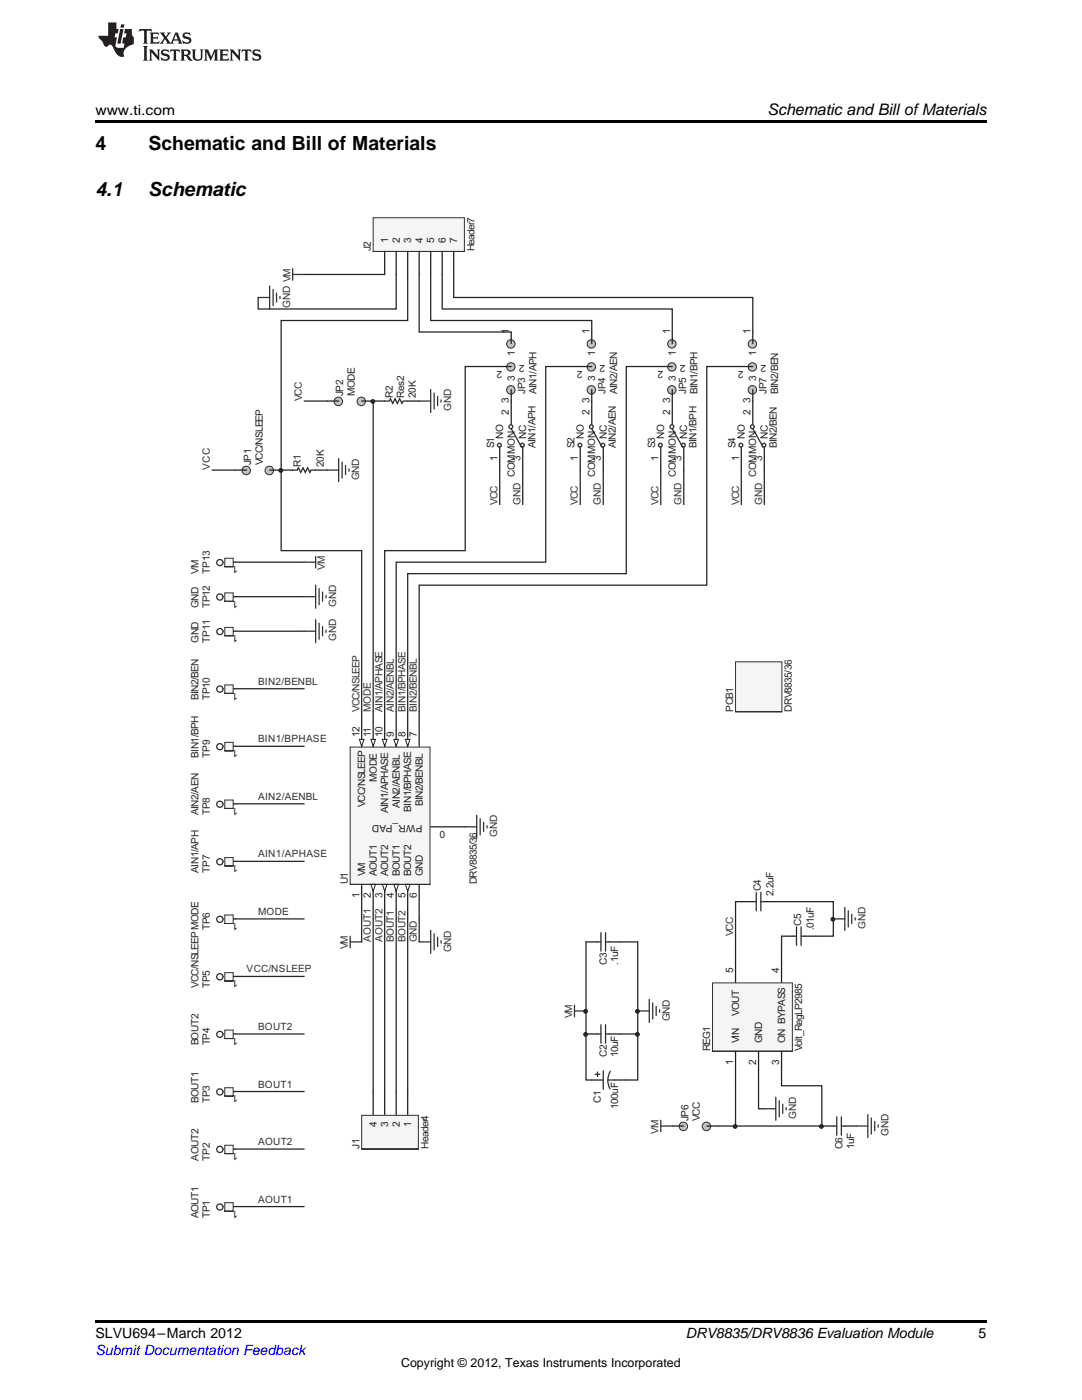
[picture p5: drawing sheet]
<svg xmlns="http://www.w3.org/2000/svg" width="216mm" height="279mm" viewBox="0 0 216 279" stroke-linecap="round" stroke-linejoin="round" font-family="sans-serif">
<defs><g id="words">
<g font-size="3.9">
<text x="19" y="30">4</text>
<text x="29.6" y="30">Schematic and Bill of Materials</text>
<text x="19" y="39.2">4.1</text>
<text x="29.6" y="39.2">Schematic</text>
</g>
<text font-size="3.2" x="153.1" y="23">Schematic and Bill ofMaterials</text>
<g font-size="2.8">
<text x="19" y="23">www.ti.com</text>
<text x="19" y="267.1">SLVU694–March 2012</text>
<text x="136.9" y="267.1">DRV8835/DRV8836 Evaluation Module</text>
<text x="195.3" y="267">5</text>
</g>
<text font-size="2.8" fill="#00f" x="19" y="270.4">Submit Documentation Feedback</text>
<text font-size="2.5" x="80" y="272.7">Copyright © 2012, Texas Instruments Incorporated</text>
<g font-size="2" fill="#262426">
<text x="74" y="50.2" transform="rotate(-90 74 50.2)">J2</text>
<text x="94.7" y="50.2" transform="rotate(-90 94.7 50.2)">Header7</text>
<text x="68.5" y="79.1" transform="rotate(-90 68.5 79.1)">JP2</text>
<text x="70.8" y="79.1" transform="rotate(-90 70.8 79.1)">MODE</text>
<text x="78.4" y="79.3" transform="rotate(-90 78.4 79.3)">R2</text>
<text x="80.7" y="79.3" transform="rotate(-90 80.7 79.3)">Res2</text>
<text x="83" y="79.3" transform="rotate(-90 83 79.3)">20K</text>
<text x="104.8" y="78.7" transform="rotate(-90 104.8 78.7)">JP3</text>
<text x="107.1" y="78.7" transform="rotate(-90 107.1 78.7)">AIN1/APH</text>
<text x="120.8" y="78.7" transform="rotate(-90 120.8 78.7)">JP4</text>
<text x="123.1" y="78.7" transform="rotate(-90 123.1 78.7)">AIN2/AEN</text>
<text x="136.9" y="78.7" transform="rotate(-90 136.9 78.7)">JP5</text>
<text x="139.2" y="78.7" transform="rotate(-90 139.2 78.7)">BIN1/BPH</text>
<text x="153" y="78.7" transform="rotate(-90 153 78.7)">JP7</text>
<text x="155.3" y="78.7" transform="rotate(-90 155.3 78.7)">BIN2/BEN</text>
<text x="98.6" y="89.5" transform="rotate(-90 98.6 89.5)">S1</text>
<text x="106.8" y="89.5" transform="rotate(-90 106.8 89.5)">AIN1/APH</text>
<text x="114.6" y="89.5" transform="rotate(-90 114.6 89.5)">S2</text>
<text x="122.9" y="89.5" transform="rotate(-90 122.9 89.5)">AIN2/AEN</text>
<text x="130.7" y="89.5" transform="rotate(-90 130.7 89.5)">S3</text>
<text x="139" y="89.5" transform="rotate(-90 139 89.5)">BIN1/BPH</text>
<text x="146.8" y="89.5" transform="rotate(-90 146.8 89.5)">S4</text>
<text x="155" y="89.5" transform="rotate(-90 155 89.5)">BIN2/BEN</text>
<text x="50.1" y="92.9" transform="rotate(-90 50.1 92.9)">JP1</text>
<text x="52.4" y="92.9" transform="rotate(-90 52.4 92.9)">VCC/NSLEEP</text>
<text x="60" y="93.1" transform="rotate(-90 60 93.1)">R1</text>
<text x="64.6" y="93.1" transform="rotate(-90 64.6 93.1)">20K</text>
<text x="39.6" y="114.5" transform="rotate(-90 39.6 114.5)">VM</text>
<text x="41.9" y="114.5" transform="rotate(-90 41.9 114.5)">TP13</text>
<text x="39.6" y="121.4" transform="rotate(-90 39.6 121.4)">GND</text>
<text x="41.9" y="121.4" transform="rotate(-90 41.9 121.4)">TP12</text>
<text x="39.6" y="128.3" transform="rotate(-90 39.6 128.3)">GND</text>
<text x="41.9" y="128.3" transform="rotate(-90 41.9 128.3)">TP11</text>
<text x="39.6" y="139.8" transform="rotate(-90 39.6 139.8)">BIN2/BEN</text>
<text x="41.9" y="139.8" transform="rotate(-90 41.9 139.8)">TP10</text>
<text x="146.3" y="142" transform="rotate(-90 146.3 142)">PCB1</text>
<text x="158" y="142" transform="rotate(-90 158 142)">DRV8835/36</text>
<text x="39.6" y="151.2" transform="rotate(-90 39.6 151.2)">BIN1/BPH</text>
<text x="41.9" y="151.2" transform="rotate(-90 41.9 151.2)">TP9</text>
<text x="39.6" y="162.7" transform="rotate(-90 39.6 162.7)">AIN2/AEN</text>
<text x="41.9" y="162.7" transform="rotate(-90 41.9 162.7)">TP8</text>
<text x="39.6" y="174.2" transform="rotate(-90 39.6 174.2)">AIN1/APH</text>
<text x="41.9" y="174.2" transform="rotate(-90 41.9 174.2)">TP7</text>
<text x="69.4" y="176.5" transform="rotate(-90 69.4 176.5)">U1</text>
<text x="95.1" y="176.5" transform="rotate(-90 95.1 176.5)">DRV8835/36</text>
<text x="151.8" y="177.9" transform="rotate(-90 151.8 177.9)">C4</text>
<text x="154.4" y="178.8" transform="rotate(-90 154.4 178.8)">2.2uF</text>
<text x="41.9" y="185.7" transform="rotate(-90 41.9 185.7)">TP6</text>
<text x="159.9" y="184.8" transform="rotate(-90 159.9 184.8)">C5</text>
<text x="162.4" y="185.7" transform="rotate(-90 162.4 185.7)">.01uF</text>
<text x="39.6" y="197.2" transform="rotate(-90 39.6 197.2)">VCC/NSLEEPMODE</text>
<text x="41.9" y="197.2" transform="rotate(-90 41.9 197.2)">TP5</text>
<text x="121.1" y="192.6" transform="rotate(-90 121.1 192.6)">C3</text>
<text x="123.4" y="192.6" transform="rotate(-90 123.4 192.6)">.1uF</text>
<text x="39.6" y="208.6" transform="rotate(-90 39.6 208.6)">BOUT2</text>
<text x="41.9" y="208.6" transform="rotate(-90 41.9 208.6)">TP4</text>
<text x="141.7" y="209.8" transform="rotate(-90 141.7 209.8)">REG1</text>
<text x="160.1" y="209.8" transform="rotate(-90 160.1 209.8)">Volt_RegLP2985</text>
<text x="121.1" y="210.9" transform="rotate(-90 121.1 210.9)">C2</text>
<text x="123.4" y="210.9" transform="rotate(-90 123.4 210.9)">10uF</text>
<text x="39.6" y="220.1" transform="rotate(-90 39.6 220.1)">BOUT1</text>
<text x="41.9" y="220.1" transform="rotate(-90 41.9 220.1)">TP3</text>
<text x="119.9" y="220.1" transform="rotate(-90 119.9 220.1)">C1</text>
<text x="123.4" y="221.3" transform="rotate(-90 123.4 221.3)">100uF</text>
<text x="137.4" y="223.8" transform="rotate(-90 137.4 223.8)">JP6</text>
<text x="139.7" y="223.8" transform="rotate(-90 139.7 223.8)">VCC</text>
<text x="39.6" y="231.6" transform="rotate(-90 39.6 231.6)">AOUT2</text>
<text x="41.9" y="231.6" transform="rotate(-90 41.9 231.6)">TP2</text>
<text x="71.7" y="229.3" transform="rotate(-90 71.7 229.3)">J1</text>
<text x="85.5" y="229.3" transform="rotate(-90 85.5 229.3)">Header4</text>
<text x="168.1" y="229.3" transform="rotate(-90 168.1 229.3)">C6</text>
<text x="170.4" y="229.3" transform="rotate(-90 170.4 229.3)">1uF</text>
<text x="39.6" y="243.1" transform="rotate(-90 39.6 243.1)">AOUT1</text>
<text x="41.9" y="243.1" transform="rotate(-90 41.9 243.1)">TP1</text>
</g>
<g font-size="2" fill="#241f21">
<text x="77.5" y="48.6" transform="rotate(-90 77.5 48.6)">1</text>
<text x="79.8" y="48.6" transform="rotate(-90 79.8 48.6)">2</text>
<text x="82" y="48.6" transform="rotate(-90 82 48.6)">3</text>
<text x="84.3" y="48.6" transform="rotate(-90 84.3 48.6)">4</text>
<text x="86.6" y="48.6" transform="rotate(-90 86.6 48.6)">5</text>
<text x="88.9" y="48.6" transform="rotate(-90 88.9 48.6)">6</text>
<text x="91.2" y="48.6" transform="rotate(-90 91.2 48.6)">7</text>
<text x="101.6" y="66.7" transform="rotate(-90 101.6 66.7)">1</text>
<text x="102.7" y="71.1" transform="rotate(-90 102.7 71.1)">1</text>
<text x="117.6" y="66.7" transform="rotate(-90 117.6 66.7)">1</text>
<text x="118.8" y="71.1" transform="rotate(-90 118.8 71.1)">1</text>
<text x="133.7" y="66.7" transform="rotate(-90 133.7 66.7)">1</text>
<text x="134.8" y="71.1" transform="rotate(-90 134.8 71.1)">1</text>
<text x="149.8" y="66.7" transform="rotate(-90 149.8 66.7)">1</text>
<text x="150.9" y="71.1" transform="rotate(-90 150.9 71.1)">1</text>
<text x="100.2" y="73.9" transform="rotate(-180 100.2 73.9)">2</text>
<text x="102.7" y="76.1" transform="rotate(-90 102.7 76.1)">3</text>
<text x="104.7" y="72.8" transform="rotate(-180 104.7 72.8)">2</text>
<text x="116.2" y="73.9" transform="rotate(-180 116.2 73.9)">2</text>
<text x="118.8" y="76.1" transform="rotate(-90 118.8 76.1)">3</text>
<text x="120.7" y="72.8" transform="rotate(-180 120.7 72.8)">2</text>
<text x="132.3" y="73.9" transform="rotate(-180 132.3 73.9)">2</text>
<text x="134.8" y="76.1" transform="rotate(-90 134.8 76.1)">3</text>
<text x="136.8" y="72.8" transform="rotate(-180 136.8 72.8)">2</text>
<text x="148.4" y="73.9" transform="rotate(-180 148.4 73.9)">2</text>
<text x="150.9" y="76.1" transform="rotate(-90 150.9 76.1)">3</text>
<text x="152.9" y="72.8" transform="rotate(-180 152.9 72.8)">2</text>
<text x="101.6" y="82.8" transform="rotate(-90 101.6 82.8)">2</text>
<text x="101.6" y="80.5" transform="rotate(-90 101.6 80.5)">3</text>
<text x="117.6" y="82.8" transform="rotate(-90 117.6 82.8)">2</text>
<text x="117.6" y="80.5" transform="rotate(-90 117.6 80.5)">3</text>
<text x="133.7" y="82.8" transform="rotate(-90 133.7 82.8)">2</text>
<text x="133.7" y="80.5" transform="rotate(-90 133.7 80.5)">3</text>
<text x="149.8" y="82.8" transform="rotate(-90 149.8 82.8)">2</text>
<text x="149.8" y="80.5" transform="rotate(-90 149.8 80.5)">3</text>
<text x="100.4" y="87.6" transform="rotate(-90 100.4 87.6)">NO</text>
<text x="105" y="87.6" transform="rotate(-90 105 87.6)">NC</text>
<text x="116.5" y="87.6" transform="rotate(-90 116.5 87.6)">NO</text>
<text x="121.1" y="87.6" transform="rotate(-90 121.1 87.6)">NC</text>
<text x="132.5" y="87.6" transform="rotate(-90 132.5 87.6)">NO</text>
<text x="137.1" y="87.6" transform="rotate(-90 137.1 87.6)">NC</text>
<text x="148.6" y="87.6" transform="rotate(-90 148.6 87.6)">NO</text>
<text x="153.2" y="87.6" transform="rotate(-90 153.2 87.6)">NC</text>
<text x="99.3" y="92" transform="rotate(-90 99.3 92)">1</text>
<text x="102.7" y="95.1" transform="rotate(-90 102.7 95.1)">COMMON</text>
<text x="103.9" y="92" transform="rotate(-90 103.9 92)">3</text>
<text x="115.3" y="92" transform="rotate(-90 115.3 92)">1</text>
<text x="118.8" y="95.1" transform="rotate(-90 118.8 95.1)">COMMON</text>
<text x="119.9" y="92" transform="rotate(-90 119.9 92)">3</text>
<text x="131.4" y="92" transform="rotate(-90 131.4 92)">1</text>
<text x="134.8" y="95.1" transform="rotate(-90 134.8 95.1)">COMMON</text>
<text x="136" y="92" transform="rotate(-90 136 92)">3</text>
<text x="147.5" y="92" transform="rotate(-90 147.5 92)">1</text>
<text x="150.9" y="95.1" transform="rotate(-90 150.9 95.1)">COMMON</text>
<text x="152.1" y="92" transform="rotate(-90 152.1 92)">3</text>
<text x="47.5" y="113" transform="rotate(-180 47.5 113)">1</text>
<text x="47.5" y="119.9" transform="rotate(-180 47.5 119.9)">1</text>
<text x="47.5" y="126.8" transform="rotate(-180 47.5 126.8)">1</text>
<text x="47.5" y="138.2" transform="rotate(-180 47.5 138.2)">1</text>
<text x="47.5" y="149.7" transform="rotate(-180 47.5 149.7)">1</text>
<text x="71.7" y="147.1" transform="rotate(-90 71.7 147.1)">12</text>
<text x="74" y="147.1" transform="rotate(-90 74 147.1)">11</text>
<text x="76.3" y="147.1" transform="rotate(-90 76.3 147.1)">10</text>
<text x="78.6" y="147.1" transform="rotate(-90 78.6 147.1)">9</text>
<text x="80.9" y="147.1" transform="rotate(-90 80.9 147.1)">8</text>
<text x="83.2" y="147.1" transform="rotate(-90 83.2 147.1)">7</text>
<text x="47.5" y="161.2" transform="rotate(-180 47.5 161.2)">1</text>
<text x="72.9" y="161.1" transform="rotate(-90 72.9 161.1)">VCC/NSLEEP</text>
<text x="75.2" y="156.1" transform="rotate(-90 75.2 156.1)">MODE</text>
<text x="79.8" y="161.2" transform="rotate(-90 79.8 161.2)">AIN2/AENBL</text>
<text x="84.3" y="160.9" transform="rotate(-90 84.3 160.9)">BIN2/BENBL</text>
<text x="77.5" y="162.3" transform="rotate(-90 77.5 162.3)">AIN1/APHASE</text>
<text x="82" y="162" transform="rotate(-90 82 162)">BIN1/BPHASE</text>
<text x="84.3" y="164.7" transform="rotate(-180 84.3 164.7)">PWR_PAD</text>
<text x="88.8" y="165.8" transform="rotate(-180 88.8 165.8)">0</text>
<text x="47.5" y="172.7" transform="rotate(-180 47.5 172.7)">1</text>
<text x="71.7" y="179.2" transform="rotate(-90 71.7 179.2)">1</text>
<text x="72.9" y="174.9" transform="rotate(-90 72.9 174.9)">VM</text>
<text x="74" y="179.2" transform="rotate(-90 74 179.2)">2</text>
<text x="75.2" y="174.9" transform="rotate(-90 75.2 174.9)">AOUT1</text>
<text x="76.3" y="179.2" transform="rotate(-90 76.3 179.2)">3</text>
<text x="77.5" y="174.9" transform="rotate(-90 77.5 174.9)">AOUT2</text>
<text x="78.6" y="179.2" transform="rotate(-90 78.6 179.2)">4</text>
<text x="79.8" y="174.9" transform="rotate(-90 79.8 174.9)">BOUT1</text>
<text x="80.9" y="179.2" transform="rotate(-90 80.9 179.2)">5</text>
<text x="82" y="174.9" transform="rotate(-90 82 174.9)">BOUT2</text>
<text x="83.2" y="179.2" transform="rotate(-90 83.2 179.2)">6</text>
<text x="84.3" y="174.9" transform="rotate(-90 84.3 174.9)">GND</text>
<text x="47.5" y="184.2" transform="rotate(-180 47.5 184.2)">1</text>
<text x="47.5" y="195.7" transform="rotate(-180 47.5 195.7)">1</text>
<text x="146.3" y="194.2" transform="rotate(-90 146.3 194.2)">5</text>
<text x="155.5" y="194.2" transform="rotate(-90 155.5 194.2)">4</text>
<text x="147.5" y="202.7" transform="rotate(-90 147.5 202.7)">VOUT</text>
<text x="47.5" y="207.1" transform="rotate(-180 47.5 207.1)">1</text>
<text x="147.5" y="208.2" transform="rotate(-90 147.5 208.2)">VIN</text>
<text x="152.1" y="208.2" transform="rotate(-90 152.1 208.2)">GND</text>
<text x="156.6" y="208.2" transform="rotate(-90 156.6 208.2)">ON BYPASS</text>
<text x="146.3" y="212.5" transform="rotate(-90 146.3 212.5)">1</text>
<text x="150.9" y="212.5" transform="rotate(-90 150.9 212.5)">2</text>
<text x="155.5" y="212.5" transform="rotate(-90 155.5 212.5)">3</text>
<text x="47.5" y="218.6" transform="rotate(-180 47.5 218.6)">1</text>
<text x="75.2" y="224.9" transform="rotate(-90 75.2 224.9)">4</text>
<text x="77.5" y="224.9" transform="rotate(-90 77.5 224.9)">3</text>
<text x="79.8" y="224.9" transform="rotate(-90 79.8 224.9)">2</text>
<text x="82" y="224.9" transform="rotate(-90 82 224.9)">1</text>
<text x="47.5" y="230.1" transform="rotate(-180 47.5 230.1)">1</text>
<text x="47.5" y="241.6" transform="rotate(-180 47.5 241.6)">1</text>
</g>
<g font-size="2" fill="#333033">
<text x="57.9" y="61.4" transform="rotate(-90 57.9 61.4)">GND VM</text>
<text x="60.2" y="80" transform="rotate(-90 60.2 80)">VCC</text>
<text x="90" y="82.1" transform="rotate(-90 90 82.1)">GND</text>
<text x="41.9" y="93.8" transform="rotate(-90 41.9 93.8)">VCC</text>
<text x="71.7" y="95.8" transform="rotate(-90 71.7 95.8)">GND</text>
<text x="99.3" y="100.7" transform="rotate(-90 99.3 100.7)">VCC</text>
<text x="103.9" y="100.7" transform="rotate(-90 103.9 100.7)">GND</text>
<text x="115.3" y="100.7" transform="rotate(-90 115.3 100.7)">VCC</text>
<text x="119.9" y="100.7" transform="rotate(-90 119.9 100.7)">GND</text>
<text x="131.4" y="100.7" transform="rotate(-90 131.4 100.7)">VCC</text>
<text x="136" y="100.7" transform="rotate(-90 136 100.7)">GND</text>
<text x="147.5" y="100.7" transform="rotate(-90 147.5 100.7)">VCC</text>
<text x="152.1" y="100.7" transform="rotate(-90 152.1 100.7)">GND</text>
<text x="64.8" y="113.7" transform="rotate(-90 64.8 113.7)">VM</text>
<text x="67.1" y="121.1" transform="rotate(-90 67.1 121.1)">GND</text>
<text x="67.1" y="128" transform="rotate(-90 67.1 128)">GND</text>
<text x="51.5" y="136.7">BIN2/BENBL</text>
<text x="71.7" y="142" transform="rotate(-90 71.7 142)">VCC/NSLEEP</text>
<text x="74" y="142" transform="rotate(-90 74 142)">MODE</text>
<text x="76.3" y="142" transform="rotate(-90 76.3 142)">AIN1/APHASE</text>
<text x="78.6" y="142" transform="rotate(-90 78.6 142)">AIN2/AENBL</text>
<text x="80.9" y="142" transform="rotate(-90 80.9 142)">BIN1/BPHASE</text>
<text x="83.2" y="142" transform="rotate(-90 83.2 142)">BIN2/BENBL</text>
<text x="51.5" y="148.1">BIN1/BPHASE</text>
<text x="51.5" y="159.6">AIN2/AENBL</text>
<text x="99.2" y="167" transform="rotate(-90 99.2 167)">GND</text>
<text x="51.5" y="171.1">AIN1/APHASE</text>
<text x="51.5" y="182.6">MODE</text>
<text x="172.7" y="185.4" transform="rotate(-90 172.7 185.4)">GND</text>
<text x="69.4" y="189.5" transform="rotate(-90 69.4 189.5)">VM</text>
<text x="74" y="188" transform="rotate(-90 74 188)">AOUT1</text>
<text x="76.3" y="188" transform="rotate(-90 76.3 188)">AOUT2</text>
<text x="78.6" y="188" transform="rotate(-90 78.6 188)">BOUT1</text>
<text x="80.9" y="188" transform="rotate(-90 80.9 188)">BOUT2</text>
<text x="83.2" y="188" transform="rotate(-90 83.2 188)">GND</text>
<text x="90" y="190" transform="rotate(-90 90 190)">GND</text>
<text x="146.3" y="186.8" transform="rotate(-90 146.3 186.8)">VCC</text>
<text x="49.2" y="194.1">VCC/NSLEEP</text>
<text x="114.2" y="203.3" transform="rotate(-90 114.2 203.3)">VM</text>
<text x="133.6" y="203.8" transform="rotate(-90 133.6 203.8)">GND</text>
<text x="51.5" y="205.6">BOUT2</text>
<text x="51.5" y="217">BOUT1</text>
<text x="131.4" y="226.2" transform="rotate(-90 131.4 226.2)">VM</text>
<text x="158.9" y="223.3" transform="rotate(-90 158.9 223.3)">GND</text>
<text x="177.3" y="226.7" transform="rotate(-90 177.3 226.7)">GND</text>
<text x="51.5" y="228.5">AOUT2</text>
<text x="51.5" y="240">AOUT1</text>
</g>
</g></defs>
<g fill="#231f20">
<path d="M27.8 5.8l-.1 .6 .5-.3h.5l.1 .2v2.1l-.3 .3h1l-.2-.3v-2.1v-.2h.6l.4 .3-.1-.6zM29.9 6.5l.2 .4v1.5l-.2 .3h1.8l.1-.5a1.04 1.04 0 0 1-1.2 .1v-.6h.5l.4 .2v-.7l-.4 .2h-.5v-.6h.8l.3 .2-.1-.5zM31.9 6.5l.9 1.1-1 1.1h.9l-.2-.2 .4-.7 .5 .7-.2 .2h1.5l-.2-.2 .1-.4h.9l.2 .4-.2 .2h.9l-.2-.3-.7-1.9h-.5l-.9 2.1-.8-1.1 .8-1h-.8l.2 .3-.4 .5-.4-.6 .2-.2zM35.1 6.9l.4 .9h-.8zM36.6 6.6a.63 .63 0 0 0-.2 .7 .63 .63 0 0 0 .6 .4l.6 .2 .2 .2a.75 .75 0 0 1-.8 .4 .75 .75 0 0 1-.6-.5l.1 .7 .2-.1a1.11 1.11 0 0 0 1.5-.5 1.13 1.13 0 0 0-1.3-.9v-.3a1.04 1.04 0 0 1 1.1 .2l-.1-.6-.2 .1-.5-.1zM28.5 9.2l.3 .3v2.2l-.3 .4h1l-.2-.4v-2.2l.2-.3zM29.7 9.9l.2 .3v1.5l-.2 .4h.7l-.2-.4v-1.3l1.6 1.7v-1.9l.2-.3h-.7l.2 .3v.9l-1.1-1.2zM32.3 10a.62 .62 0 0 0-.2 .7 .62 .62 0 0 0 .6 .4l.6 .2 .2 .2a.76 .76 0 0 1-.8 .4 .76 .76 0 0 1-.6-.5l.1 .7 .2-.1a1.11 1.11 0 0 0 1.5-.6 1.13 1.13 0 0 0-1.3-.8v-.3a1.04 1.04 0 0 1 1.1 .1l-.1-.5-.2 .1-.5-.2zM34 9.9l-.1 .6a.61 .61 0 0 1 .7-.3l.1 1.5-.3 .4h1l-.3-.4 .1-1.5a.63 .63 0 0 1 .7 .3l-.1-.6zM36 9.9l.2 .3v1.5l-.2 .4h.9l-.2-.2v-.7l.6 .2a.76 .76 0 0 0 1.1 .6l-1-.9a.58 .58 0 0 0 .6-.6 .58 .58 0 0 0-.5-.6zM36.7 10.2l.1-.1a.45 .45 0 0 1 .6 .1 .45 .45 0 0 1 .1 .5l-.8 .2zM38.2 9.9l.2 .2a2.17 2.17 0 0 0 .4 1.9 .99 .99 0 0 0 1.6-.7v-1.1l.2-.3h-.7l.1 .2a1.92 1.92 0 0 1-.1 1.7 .6 .6 0 0 1-1-.5v-1.1l.2-.3zM40.7 9.9l.2 .3v1.5l-.2 .4h.7l-.2-.4v-1.4l.8 1.8 .9-1.8v1.4l-.2 .4h.9l-.3-.4v-1.5l.3-.3h-.8l-.6 1.4-.7-1.4zM43.7 9.9l.3 .3v1.5l-.3 .4h1.9l.1-.6a1.04 1.04 0 0 1-1.3 .2v-.6h.6l.4 .1v-.6l-.4 .2h-.6l.1-.6h.7l.4 .2-.1-.5zM45.8 9.9l.2 .3v1.5l-.2 .4h.8l-.3-.4v-1.3l1.6 1.7v-1.9l.2-.3h-.7l.2 .3v.9l-1.1-1.2zM48.3 9.9l-.1 .6a.61 .61 0 0 1 .7-.3v1.5l-.2 .4h.9l-.2-.4v-1.5a.63 .63 0 0 1 .8 .3l-.1-.6zM50.6 10a.62 .62 0 0 0-.2 .7 .62 .62 0 0 0 .6 .4l.6 .2 .1 .2a.76 .76 0 0 1-.7 .4 .76 .76 0 0 1-.6-.5l.1 .7 .1-.1a1.11 1.11 0 0 0 1.5-.6 1.13 1.13 0 0 0-1.2-.8l-.1-.3a1.04 1.04 0 0 1 1.2 .1l-.2-.5-.1 .1-.5-.2z"/>
<path d="M21.6 4.5v2.6h-2l.1 .4 .8 .9a.91 .91 0 0 0 .9 .9 .56 .56 0 0 1 .5-.4 .56 .56 0 0 1 .5 .3l.4 .8a1.53 1.53 0 0 0 2 1.3 1.54 1.54 0 0 1 1-2.1l.9-.4-.1-1.4a1.52 1.52 0 0 1-.3-1.6h-1.4l-.1 .9h.5l-.2 .8h-.5l-.2 .9v.2l.4 .1-.1 .9a1.93 1.93 0 0 1-1.6-.3l.2-1.8h-.4l.1-.8h.5l.2-.9h-.5v-1.3zM24 5.8l-.6 2.9h.7l.5-2.9zM24.2 4.9l-.2 .6h.7l.1-.6z"/>
</g>
<path d="M99.7 73.1h-6.9v36.8h-16v32.1M74.5 183.4v34.4M76.8 183.4v34.4M79.1 183.4v34.4M81.3 183.4v34.4M83.6 183.4v4.6M116.9 188v27.5h1.2M123.8 188h3.5v27.5h-2.3M123.8 206.4h3.5" fill="none" stroke="#262426" stroke-width=".25"/>
<path d="M83.6 188h2.3M85.9 185.7v4.6M86.6 186.4v3.2M87.3 187.1v1.8M88 187.8v.4M114.6 200.6v2.3M114.6 201.8h2.3" fill="none" stroke="#333033" stroke-width=".25"/>
<path d="M116.9 188h2.3M121.5 188h2.3M116.9 206.4h2.3M118.1 215.5h2.3M121.5 206.4h2.3M122.7 215.5h2.3" fill="none" stroke="#241f21" stroke-width=".25"/>
<g fill="none" stroke="#2e292b" stroke-width=".25">
<path d="M119.2 188h.7M119.9 186.1v3.7M120.8 186.1v3.7M120.8 188h.7M118.8 214.4h.9M119.2 206.4h.7M119.2 213.9v.9M119.9 204.5v3.7M120.4 213.7v3.7M120.8 204.5v3.7M120.8 206.4h.7M121.3 215.5h1.4"/>
<path d="M121.8 213.8a3.6 3.6 0 0 0-.1 3.5"/>
</g>
<circle cx="101.9" cy="68.6" r=".84" fill="#bfc2c4"/>
<circle cx="101.9" cy="68.6" r=".84" fill="none" stroke="#2e292b" stroke-width=".2"/>
<circle cx="101.9" cy="77.8" r=".84" fill="#bfc2c4"/>
<circle cx="101.9" cy="77.8" r=".84" fill="none" stroke="#2e292b" stroke-width=".2"/>
<circle cx="101.9" cy="73.2" r=".84" fill="#bfc2c4"/>
<circle cx="101.9" cy="73.2" r=".84" fill="none" stroke="#2e292b" stroke-width=".2"/>
<path d="M99.7 73.1h2.3M102 66.3v2.3M102 77.7v2.3" fill="none" stroke="#241f21" stroke-width=".25"/>
<path d="M115.8 73.1h-6.9v39.1h-29.8v29.8M99.7 93.8v6.9M104.3 93.8v6.9" fill="none" stroke="#262426" stroke-width=".25"/>
<circle cx="118" cy="68.6" r=".84" fill="#bfc2c4"/>
<circle cx="118" cy="68.6" r=".84" fill="none" stroke="#2e292b" stroke-width=".2"/>
<circle cx="118" cy="77.8" r=".84" fill="#bfc2c4"/>
<circle cx="118" cy="77.8" r=".84" fill="none" stroke="#2e292b" stroke-width=".2"/>
<circle cx="118" cy="73.2" r=".84" fill="#bfc2c4"/>
<circle cx="118" cy="73.2" r=".84" fill="none" stroke="#2e292b" stroke-width=".2"/>
<path d="M115.8 73.1h2.3M118.1 66.3v2.3M118.1 77.7v2.3" fill="none" stroke="#241f21" stroke-width=".25"/>
<path d="M131.8 73.1h-6.8v41.4h-43.7v27.5M115.8 93.8v6.9M120.4 93.8v6.9" fill="none" stroke="#262426" stroke-width=".25"/>
<circle cx="134.1" cy="68.6" r=".84" fill="#bfc2c4"/>
<circle cx="134.1" cy="68.6" r=".84" fill="none" stroke="#2e292b" stroke-width=".2"/>
<circle cx="134.1" cy="77.8" r=".84" fill="#bfc2c4"/>
<circle cx="134.1" cy="77.8" r=".84" fill="none" stroke="#2e292b" stroke-width=".2"/>
<circle cx="134.1" cy="73.2" r=".84" fill="#bfc2c4"/>
<circle cx="134.1" cy="73.2" r=".84" fill="none" stroke="#2e292b" stroke-width=".2"/>
<path d="M131.8 73.1h2.3M134.1 66.3v2.3M134.1 77.7v2.3" fill="none" stroke="#241f21" stroke-width=".25"/>
<path d="M131.8 93.8v6.9M136.4 93.8v6.9" fill="none" stroke="#262426" stroke-width=".25"/>
<circle cx="150.1" cy="68.6" r=".84" fill="#bfc2c4"/>
<circle cx="150.1" cy="68.6" r=".84" fill="none" stroke="#2e292b" stroke-width=".2"/>
<circle cx="150.1" cy="77.8" r=".84" fill="#bfc2c4"/>
<circle cx="150.1" cy="77.8" r=".84" fill="none" stroke="#2e292b" stroke-width=".2"/>
<circle cx="150.1" cy="73.2" r=".84" fill="#bfc2c4"/>
<circle cx="150.1" cy="73.2" r=".84" fill="none" stroke="#2e292b" stroke-width=".2"/>
<path d="M147.9 73.1h2.3M150.2 66.3v2.3M150.2 77.7v2.3" fill="none" stroke="#241f21" stroke-width=".25"/>
<path d="M147.9 93.8v6.9M152.5 93.8v6.9" fill="none" stroke="#262426" stroke-width=".25"/>
<path d="M92.8 165h2.3M95.1 162.7v4.6M95.8 163.4v3.2M96.5 164.1v1.8M97.2 164.8v.4" fill="none" stroke="#333033" stroke-width=".25"/>
<path d="M142.2 196.2h15.9v13.6h-15.9z" fill="#f5f5f5"/>
<path d="M142.2 196.2h15.9v13.6h-15.9zM142.2 209.8h15.9z" fill="none" stroke="#333033" stroke-width=".2"/>
<path d="M147.9 179.9h2.3M152.5 179.9h2.3M146.8 189.1v6.9M155.9 189.1v6.9M155.9 186.8h2.3M160.5 186.8h2.3M146.8 209.8v6.9M151.4 209.8v6.9M155.9 209.8v6.9M164 224.7h2.3M168.6 224.7h2.3M44.6 240.8h2.3" fill="none" stroke="#241f21" stroke-width=".25"/>
<path d="M147.9 179.9h-1.1v9.2M154.8 179.9h11.5v6.9h-3.5M72.2 183.4v4.6M155.9 186.8v2.3M146.8 216.7v8h-3.5M151.4 216.7v4.6h1.1M155.9 216.7h8.1v8h-17.2" fill="none" stroke="#262426" stroke-width=".25"/>
<path d="M150.2 179.9h.7M150.9 178.1v3.7M151.8 178.1v3.7M151.8 179.9h.7M158.2 186.8h.7M158.9 185v3.7M159.9 185v3.7M159.9 186.8h.6M166.3 224.7h.7M167 222.9v3.7M167.9 222.9v3.7M167.9 224.7h.7" fill="none" stroke="#2e292b" stroke-width=".25"/>
<g fill="none" stroke="#333033" stroke-width=".25">
<path d="M129.6 199.5v4.6M166.3 183.4h2.3M168.6 181.1v4.6M169.3 181.8v3.2M170 182.5v1.8M170.6 183.2v.4M127.3 201.8h2.3M130.2 200.2v3.2M130.9 200.8v1.9M131.6 201.5v.5M154.8 219v4.6M155.5 219.7v3.2"/>
<path d="M131.8 223.6v2.3M131.8 224.7h2.3M152.5 221.3h2.3M156.2 220.4v1.8M156.9 221.1v.4M170.9 224.7h2.3M173.2 222.4v4.6M173.9 223.1v3.2M174.5 223.8v1.8M175.2 224.5v.5"/>
</g>
<path d="M44.9 240h1.6v1.7h-1.6z" fill="#f5f5f5"/>
<path d="M44.9 240h1.6v1.7h-1.6zM44.9 241.7h1.6z" fill="none" stroke="#333033" stroke-width=".2"/>
<circle cx="43.9" cy="240.9" r=".61" fill="none" stroke="#2e292b" stroke-width=".25"/>
<path d="M46.9 240.8h13.8" fill="none" stroke="#262426" stroke-width=".25"/>
<path d="M44.6 229.3h2.3" fill="none" stroke="#241f21" stroke-width=".25"/>
<path d="M44.9 228.6h1.6v1.6h-1.6z" fill="#f5f5f5"/>
<path d="M44.9 228.6h1.6v1.6h-1.6zM44.9 230.2h1.6z" fill="none" stroke="#333033" stroke-width=".2"/>
<circle cx="43.9" cy="229.4" r=".62" fill="none" stroke="#2e292b" stroke-width=".25"/>
<path d="M46.9 229.3h13.8" fill="none" stroke="#262426" stroke-width=".25"/>
<path d="M44.6 217.8h2.3" fill="none" stroke="#241f21" stroke-width=".25"/>
<path d="M44.9 217.1h1.6v1.7h-1.6z" fill="#f5f5f5"/>
<path d="M44.9 217.1h1.6v1.7h-1.6zM44.9 218.8h1.6z" fill="none" stroke="#333033" stroke-width=".2"/>
<circle cx="43.9" cy="217.9" r=".61" fill="none" stroke="#2e292b" stroke-width=".25"/>
<path d="M46.9 217.8h13.8" fill="none" stroke="#262426" stroke-width=".25"/>
<path d="M44.6 206.4h2.3" fill="none" stroke="#241f21" stroke-width=".25"/>
<path d="M44.9 205.6h1.6v1.7h-1.6z" fill="#f5f5f5"/>
<path d="M44.9 205.6h1.6v1.7h-1.6zM44.9 207.3h1.6z" fill="none" stroke="#333033" stroke-width=".2"/>
<circle cx="43.9" cy="206.4" r=".61" fill="none" stroke="#2e292b" stroke-width=".25"/>
<path d="M46.9 206.4h13.8" fill="none" stroke="#262426" stroke-width=".25"/>
<path d="M44.6 194.9h2.3" fill="none" stroke="#241f21" stroke-width=".25"/>
<path d="M44.9 194.1h1.6v1.7h-1.6z" fill="#f5f5f5"/>
<path d="M44.9 194.1h1.6v1.7h-1.6zM44.9 195.8h1.6z" fill="none" stroke="#333033" stroke-width=".2"/>
<circle cx="43.9" cy="194.9" r=".62" fill="none" stroke="#2e292b" stroke-width=".25"/>
<path d="M46.9 194.9h13.8" fill="none" stroke="#262426" stroke-width=".25"/>
<path d="M44.6 183.4h2.3" fill="none" stroke="#241f21" stroke-width=".25"/>
<path d="M44.9 182.6h1.6v1.7h-1.6z" fill="#f5f5f5"/>
<path d="M44.9 182.6h1.6v1.7h-1.6zM44.9 184.3h1.6z" fill="none" stroke="#333033" stroke-width=".2"/>
<circle cx="43.9" cy="183.5" r=".61" fill="none" stroke="#2e292b" stroke-width=".25"/>
<path d="M46.9 183.4h13.8" fill="none" stroke="#262426" stroke-width=".25"/>
<path d="M44.6 171.9h2.3" fill="none" stroke="#241f21" stroke-width=".25"/>
<path d="M44.9 171.1h1.6v1.7h-1.6z" fill="#f5f5f5"/>
<path d="M44.9 171.1h1.6v1.7h-1.6zM44.9 172.8h1.6z" fill="none" stroke="#333033" stroke-width=".2"/>
<circle cx="43.9" cy="172" r=".61" fill="none" stroke="#2e292b" stroke-width=".25"/>
<path d="M46.9 171.9h13.8" fill="none" stroke="#262426" stroke-width=".25"/>
<path d="M44.6 160.4h2.3" fill="none" stroke="#241f21" stroke-width=".25"/>
<path d="M44.9 159.7h1.6v1.6h-1.6z" fill="#f5f5f5"/>
<path d="M44.9 159.7h1.6v1.6h-1.6zM44.9 161.3h1.6z" fill="none" stroke="#333033" stroke-width=".2"/>
<circle cx="43.9" cy="160.5" r=".61" fill="none" stroke="#2e292b" stroke-width=".25"/>
<path d="M46.9 160.4h13.8" fill="none" stroke="#262426" stroke-width=".25"/>
<path d="M44.6 148.9h2.3" fill="none" stroke="#241f21" stroke-width=".25"/>
<path d="M44.9 148.2h1.6v1.7h-1.6z" fill="#f5f5f5"/>
<path d="M44.9 148.2h1.6v1.7h-1.6zM44.9 149.9h1.6z" fill="none" stroke="#333033" stroke-width=".2"/>
<circle cx="43.9" cy="149" r=".61" fill="none" stroke="#2e292b" stroke-width=".25"/>
<path d="M46.9 148.9h13.8" fill="none" stroke="#262426" stroke-width=".25"/>
<path d="M44.6 137.5h2.3" fill="none" stroke="#241f21" stroke-width=".25"/>
<path d="M44.9 136.7h1.6v1.7h-1.6z" fill="#f5f5f5"/>
<path d="M44.9 136.7h1.6v1.7h-1.6zM44.9 138.4h1.6z" fill="none" stroke="#333033" stroke-width=".2"/>
<circle cx="43.9" cy="137.5" r=".62" fill="none" stroke="#2e292b" stroke-width=".25"/>
<path d="M46.9 137.5h13.8" fill="none" stroke="#262426" stroke-width=".25"/>
<path d="M44.6 126h2.3" fill="none" stroke="#241f21" stroke-width=".25"/>
<path d="M44.9 125.2h1.6v1.7h-1.6z" fill="#f5f5f5"/>
<path d="M44.9 125.2h1.6v1.7h-1.6zM44.9 126.9h1.6z" fill="none" stroke="#333033" stroke-width=".2"/>
<circle cx="43.9" cy="126.1" r=".61" fill="none" stroke="#2e292b" stroke-width=".25"/>
<path d="M46.9 126h13.8" fill="none" stroke="#262426" stroke-width=".25"/>
<path d="M44.6 119.1h2.3" fill="none" stroke="#241f21" stroke-width=".25"/>
<path d="M44.9 118.3h1.6v1.7h-1.6z" fill="#f5f5f5"/>
<path d="M44.9 118.3h1.6v1.7h-1.6zM44.9 120h1.6z" fill="none" stroke="#333033" stroke-width=".2"/>
<circle cx="43.9" cy="119.2" r=".62" fill="none" stroke="#2e292b" stroke-width=".25"/>
<path d="M46.9 119.1h13.8" fill="none" stroke="#262426" stroke-width=".25"/>
<g fill="none" stroke="#333033" stroke-width=".25">
<path d="M51.5 59.4h2.3M53.8 57.1v4.6M54.5 57.8v3.2M55.2 58.5v1.8M55.9 59.1v.5M58.4 53.6v2.3M58.4 54.8h2.3M60.7 119.1h2.3M63 116.8v4.6M63.7 117.5v3.2M64.4 118.2v1.8M65.1 118.9v.4"/>
<path d="M60.7 126h2.3M63 123.7v4.6M63.7 124.4v3.2M64.4 125.1v1.8M65.1 125.7v.5"/>
</g>
<path d="M44.6 112.2h2.3" fill="none" stroke="#241f21" stroke-width=".25"/>
<path d="M44.9 111.4h1.6v1.7h-1.6z" fill="#f5f5f5"/>
<path d="M44.9 111.4h1.6v1.7h-1.6zM44.9 113.1h1.6z" fill="none" stroke="#333033" stroke-width=".2"/>
<circle cx="43.9" cy="112.3" r=".61" fill="none" stroke="#2e292b" stroke-width=".25"/>
<path d="M46.9 112.2h13.8" fill="none" stroke="#262426" stroke-width=".25"/>
<path d="M60.7 112.2h2.3M63 111v2.3" fill="none" stroke="#333033" stroke-width=".25"/>
<path d="M74.5 43.5h18.2v6.7h-18.2z" fill="#f5f5f5"/>
<path d="M74.5 43.5h18.2v6.7h-18.2zM74.5 50.2h18.2z" fill="none" stroke="#333033" stroke-width=".2"/>
<path d="M76.8 50.2v4.6M79.1 50.2v4.6M81.3 50.2v4.6M83.6 50.2v4.6M85.9 50.2v4.6M88.2 50.2v4.6M90.5 50.2v4.6" fill="none" stroke="#241f21" stroke-width=".25"/>
<path d="M60.7 54.8h16.1M79.1 54.8v6.9h-27.6v-2.3M81.3 54.8v9.2h-25.2v45.9h16.1v32.1M83.6 54.8v11.5h18.4M85.9 54.8v9.2h32.2v2.3M88.2 54.8v6.9h45.9v4.6M90.5 54.8v4.6h59.7v6.9M60.7 80h4.6M74.5 80v62" fill="none" stroke="#262426" stroke-width=".25"/>
<path d="M85.9 77.7v4.6M86.6 78.4v3.2M87.3 79.1v1.9M88 79.8v.5M65.3 93.8h2.3M67.6 91.5v4.6M68.3 92.2v3.2M69 92.9v1.8M69.6 93.6v.4M83.6 80h2.3M69.9 186.8v2.3M69.9 188h2.3" fill="none" stroke="#333033" stroke-width=".25"/>
<circle cx="136.4" cy="224.8" r=".84" fill="#bfc2c4"/>
<circle cx="136.4" cy="224.8" r=".84" fill="none" stroke="#2e292b" stroke-width=".2"/>
<circle cx="141" cy="224.8" r=".85" fill="#bfc2c4"/>
<circle cx="141" cy="224.8" r=".85" fill="none" stroke="#2e292b" stroke-width=".2"/>
<path d="M134.1 224.7h2.3M141 224.7h2.3" fill="none" stroke="#241f21" stroke-width=".25"/>
<circle cx="49.1" cy="93.9" r=".84" fill="#bfc2c4"/>
<circle cx="49.1" cy="93.9" r=".84" fill="none" stroke="#2e292b" stroke-width=".2"/>
<circle cx="53.7" cy="93.9" r=".85" fill="#bfc2c4"/>
<circle cx="53.7" cy="93.9" r=".85" fill="none" stroke="#2e292b" stroke-width=".2"/>
<path d="M46.9 93.8h2.3M53.8 93.8h2.3" fill="none" stroke="#241f21" stroke-width=".25"/>
<path d="M42.3 93.8h4.6" fill="none" stroke="#262426" stroke-width=".25"/>
<circle cx="67.5" cy="80.1" r=".85" fill="#bfc2c4"/>
<circle cx="67.5" cy="80.1" r=".85" fill="none" stroke="#2e292b" stroke-width=".2"/>
<circle cx="72.1" cy="80.1" r=".84" fill="#bfc2c4"/>
<circle cx="72.1" cy="80.1" r=".84" fill="none" stroke="#2e292b" stroke-width=".2"/>
<g fill="none" stroke="#241f21" stroke-width=".25">
<path d="M65.3 80h2.3M72.2 80h2.3M99.7 89.2v4.6M102 80v4.6M104.3 89.2v4.6M115.8 89.2v4.6M118.1 80v4.6M120.4 89.2v4.6M131.8 89.2v4.6M134.1 80v4.6M136.4 89.2v4.6M147.9 89.2v4.6"/>
<path d="M150.2 80v4.6M152.5 89.2v4.6"/>
</g>
<g fill="none" stroke="#2e292b" stroke-width=".25">
<path d="M102 85.6l2.1 3.6M118.1 85.6l2 3.6M134.1 85.6l2.1 3.6M150.2 85.6l2.1 3.6"/>
<circle cx="99.6" cy="88.9" r=".38"/>
<circle cx="101.9" cy="85.2" r=".38"/>
<circle cx="104.2" cy="88.8" r=".38"/>
<circle cx="115.7" cy="88.9" r=".38"/>
<circle cx="118" cy="85.2" r=".38"/>
<circle cx="120.3" cy="88.8" r=".38"/>
<circle cx="131.8" cy="88.8" r=".38"/>
<circle cx="134.1" cy="85.2" r=".38"/>
<circle cx="136.4" cy="88.8" r=".38"/>
<circle cx="147.8" cy="88.8" r=".38"/>
<circle cx="150.1" cy="85.2" r=".38"/>
<circle cx="152.4" cy="88.8" r=".38"/>
</g>
<path d="M147.9 73.1h-6.9v43.7h-57.4v25.2" fill="none" stroke="#262426" stroke-width=".25"/>
<path d="M146.8 132.1h9.2v9.9h-9.2z" fill="#f5f5f5"/>
<path d="M146.8 132.1h9.2v9.9h-9.2zM146.8 142h9.2z" fill="none" stroke="#333033" stroke-width=".2"/>
<path d="M72.2 222.6h11.3v6.7h-11.3z" fill="#f5f5f5"/>
<path d="M72.2 222.6h11.3v6.7h-11.3zM72.2 229.3h11.3z" fill="none" stroke="#333033" stroke-width=".2"/>
<path d="M74.5 217.8v4.6M76.8 217.8v4.6M79.1 217.8v4.6M81.3 217.8v4.6" fill="none" stroke="#241f21" stroke-width=".25"/>
<path d="M69.9 149.1h15.9v27.4h-15.9z" fill="#f5f5f5"/>
<path d="M69.9 149.1h15.9v27.4h-15.9zM69.9 176.5h15.9z" fill="none" stroke="#333033" stroke-width=".2"/>
<path d="M76.8 176.5v6.9" fill="none" stroke="#241f21" stroke-width=".25"/>
<path d="M76.3 176.5h.9l-.4 1.4z" fill="#fdfdfd"/>
<path d="M76.3 176.5h.9l-.4 1.4z" fill="none" stroke="#241f21" stroke-width=".2"/>
<path d="M79.1 176.5v6.9" fill="none" stroke="#241f21" stroke-width=".25"/>
<path d="M78.6 176.5h.9l-.4 1.4z" fill="#fdfdfd"/>
<path d="M78.6 176.5h.9l-.4 1.4z" fill="none" stroke="#241f21" stroke-width=".2"/>
<path d="M81.3 176.5v6.9" fill="none" stroke="#241f21" stroke-width=".25"/>
<path d="M80.9 176.5h.9l-.5 1.4z" fill="#fdfdfd"/>
<path d="M80.9 176.5h.9l-.5 1.4z" fill="none" stroke="#241f21" stroke-width=".2"/>
<path d="M81.3 142v6.9M83.6 142v6.9M83.6 176.5v6.9" fill="none" stroke="#241f21" stroke-width=".25"/>
<path d="M80.9 147.6h.9l-.5 1.3z" fill="#fdfdfd"/>
<path d="M80.9 147.6h.9l-.5 1.3z" fill="none" stroke="#241f21" stroke-width=".2"/>
<path d="M79.1 142v6.9" fill="none" stroke="#241f21" stroke-width=".25"/>
<path d="M78.6 147.6h.9l-.4 1.3z" fill="#fdfdfd"/>
<path d="M78.6 147.6h.9l-.4 1.3z" fill="none" stroke="#241f21" stroke-width=".2"/>
<path d="M76.8 142v6.9" fill="none" stroke="#241f21" stroke-width=".25"/>
<path d="M76.3 147.6h.9l-.4 1.3z" fill="#fdfdfd"/>
<path d="M76.3 147.6h.9l-.4 1.3z" fill="none" stroke="#241f21" stroke-width=".2"/>
<path d="M74.5 142v6.9" fill="none" stroke="#241f21" stroke-width=".25"/>
<path d="M74 147.6h.9l-.4 1.3z" fill="#fdfdfd"/>
<path d="M74 147.6h.9l-.4 1.3z" fill="none" stroke="#241f21" stroke-width=".2"/>
<path d="M72.2 142v6.9" fill="none" stroke="#241f21" stroke-width=".25"/>
<path d="M71.7 147.6h.9l-.4 1.3z" fill="#fdfdfd"/>
<path d="M71.7 147.6h.9l-.4 1.3z" fill="none" stroke="#241f21" stroke-width=".2"/>
<path d="M74.5 176.5v6.9" fill="none" stroke="#241f21" stroke-width=".25"/>
<path d="M74 176.5h.9l-.4 1.4z" fill="#fdfdfd"/>
<path d="M74 176.5h.9l-.4 1.4z" fill="none" stroke="#241f21" stroke-width=".2"/>
<path d="M56.1 93.8h2.3M63 93.8h2.3M74.5 80h2.3M81.3 80h2.3M72.2 176.5v6.9M85.9 165h6.9" fill="none" stroke="#241f21" stroke-width=".25"/>
<path d="M58.4 93.8h.9l.2-.4 .5 .9 .5-.9 .4 .9 .5-.9 .4 .9 .3-.5h.9M76.8 80h.9l.2-.4 .5 .9 .4-.9 .5 .9 .4-.9 .5 .9 .2-.5h.9" fill="none" stroke="#2e292b" stroke-width=".25"/>
<circle cx="163.9" cy="224.8" r=".38" fill="#262426"/>
<circle cx="163.9" cy="224.8" r=".38" fill="none" stroke="#262426" stroke-width=".2"/>
<circle cx="146.7" cy="224.8" r=".38" fill="#262426"/>
<circle cx="146.7" cy="224.8" r=".38" fill="none" stroke="#262426" stroke-width=".2"/>
<circle cx="127.2" cy="206.4" r=".38" fill="#262426"/>
<circle cx="127.2" cy="206.4" r=".38" fill="none" stroke="#262426" stroke-width=".2"/>
<circle cx="116.8" cy="206.4" r=".38" fill="#262426"/>
<circle cx="116.8" cy="206.4" r=".38" fill="none" stroke="#262426" stroke-width=".2"/>
<circle cx="127.2" cy="201.8" r=".39" fill="#262426"/>
<circle cx="127.2" cy="201.8" r=".39" fill="none" stroke="#262426" stroke-width=".2"/>
<circle cx="116.8" cy="201.8" r=".38" fill="#262426"/>
<circle cx="116.8" cy="201.8" r=".38" fill="none" stroke="#262426" stroke-width=".2"/>
<circle cx="166.2" cy="183.4" r=".38" fill="#262426"/>
<circle cx="166.2" cy="183.4" r=".38" fill="none" stroke="#262426" stroke-width=".2"/>
<circle cx="56" cy="93.9" r=".39" fill="#262426"/>
<circle cx="56" cy="93.9" r=".39" fill="none" stroke="#262426" stroke-width=".2"/>
<circle cx="74.4" cy="80.1" r=".38" fill="#262426"/>
<circle cx="74.4" cy="80.1" r=".38" fill="none" stroke="#262426" stroke-width=".2"/>
<path d="M19 24h177.8v.6h-177.8zM19 263.5h177.8v.6h-177.8z" fill="#000"/>
<use href="#words"/>
</svg>
